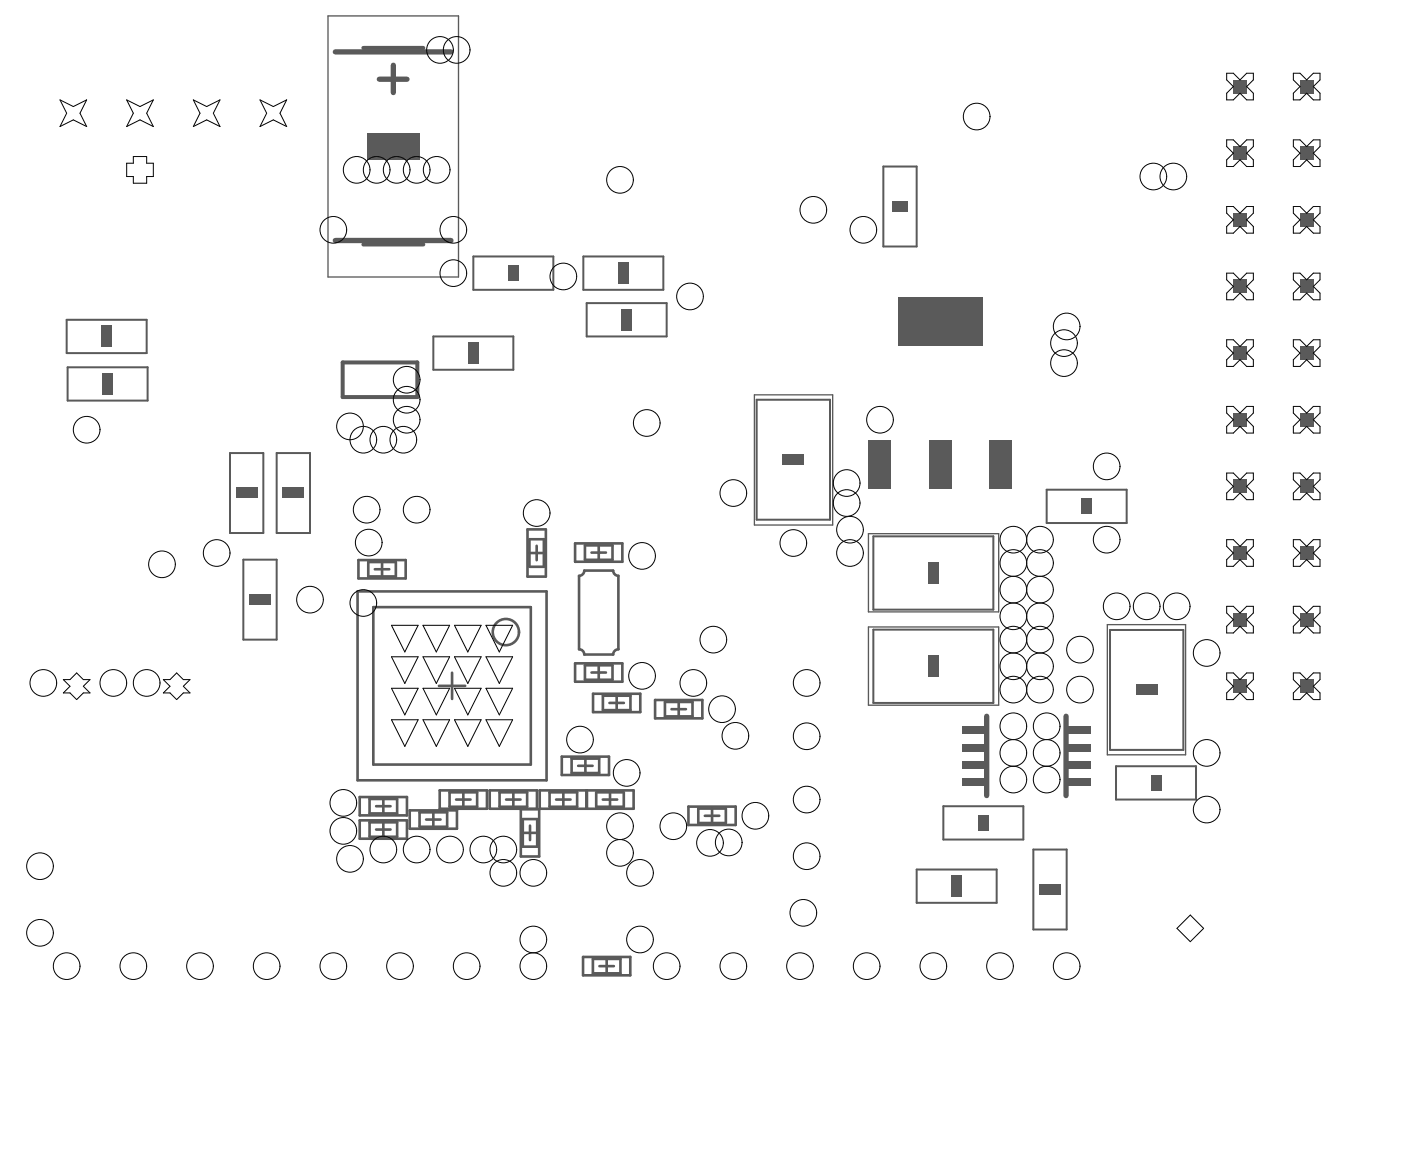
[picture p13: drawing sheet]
<svg xmlns="http://www.w3.org/2000/svg" width="178mm" height="148mm" viewBox="0 0 178 148" stroke-linecap="round" stroke-linejoin="round" font-family="sans-serif">
<path d="M41.6 2h16.6v33.2h-16.6zM95.7 50.1h10v16.6h-10zM110.2 67.8h16.5v9.9h-16.5zM110.2 79.6h16.5v9.9h-16.5zM140.5 79.3h10v16.5h-10z" fill="none" stroke="#5a5a5a" stroke-width=".17"/>
<g fill="none" stroke="#5a5a5a" stroke-width=".25">
<path d="M60.1 32.6h10.1v4.2h-10.1zM74 32.6h10.2v4.2h-10.2zM74.5 38.5h10.1v4.2h-10.1zM112.1 21.1h4.2v10.2h-4.2zM8.5 40.6h10.1v4.2h-10.1zM8.6 46.6h10.1v4.3h-10.1zM29.2 57.5h4.2v10.2h-4.2zM35.1 57.5h4.2v10.2h-4.2zM55 42.7h10.1v4.2h-10.1zM96 50.8h9.3v15.2h-9.3zM30.9 71.1h4.2v10.1h-4.2zM110.8 68.1h15.3v9.3h-15.3z"/>
<path d="M110.8 79.9h15.3v9.3h-15.3zM132.8 62.2h10.2v4.2h-10.2zM140.9 80h9.3v15.2h-9.3zM141.6 97.3h10.2v4.2h-10.2zM116.3 110.4h10.2v4.2h-10.2zM119.7 102.4h10.2v4.2h-10.2zM131.1 107.9h4.3v10.1h-4.3z"/>
</g>
<path d="M46.1 6.1h7.6M46.1 31h7.6M43.5 46h9.5v4.4h-9.5z" fill="none" stroke="#5a5a5a" stroke-width=".51"/>
<path d="M42.6 6.6h14.6M48.1 10.1h3.5M49.9 8.3v3.5M42.6 30.5h14.6M125.2 90.9v10.1M135.3 90.9v10.1" fill="none" stroke="#5a5a5a" stroke-width=".68"/>
<g fill="#5a5a5a">
<path d="M122.1 94.4h2.9v1h-2.9z" fill-rule="evenodd"/>
<path d="M122.1 96.6h2.9v1h-2.9z" fill-rule="evenodd"/>
<path d="M135.5 96.6h3v1h-3z" fill-rule="evenodd"/>
<path d="M135.5 94.4h3v1h-3z" fill-rule="evenodd"/>
<path d="M156.5 86.3h1.7v1.7h-1.7z" fill-rule="evenodd"/>
<path d="M156.5 69.4h1.7v1.7h-1.7z" fill-rule="evenodd"/>
<path d="M156.5 60.9h1.7v1.7h-1.7z" fill-rule="evenodd"/>
<path d="M156.5 52.4h1.7v1.7h-1.7z" fill-rule="evenodd"/>
<path d="M156.5 35.5h1.7v1.7h-1.7z" fill-rule="evenodd"/>
<path d="M156.5 27.1h1.7v1.7h-1.7z" fill-rule="evenodd"/>
<path d="M156.5 18.6h1.7v1.7h-1.7z" fill-rule="evenodd"/>
<path d="M122.1 92.2h2.9v1h-2.9z" fill-rule="evenodd"/>
<path d="M122.1 98.8h2.9v1h-2.9z" fill-rule="evenodd"/>
<path d="M135.5 98.8h3v1h-3z" fill-rule="evenodd"/>
<path d="M135.5 92.2h3v1h-3z" fill-rule="evenodd"/>
<path d="M156.5 77.8h1.7v1.7h-1.7z" fill-rule="evenodd"/>
<path d="M156.5 44h1.7v1.7h-1.7z" fill-rule="evenodd"/>
<path d="M156.5 10.1h1.7v1.7h-1.7z" fill-rule="evenodd"/>
<path d="M165 86.3h1.7v1.7h-1.7z" fill-rule="evenodd"/>
<path d="M165 69.4h1.7v1.7h-1.7z" fill-rule="evenodd"/>
<path d="M165 60.9h1.7v1.7h-1.7z" fill-rule="evenodd"/>
<path d="M165 52.4h1.7v1.7h-1.7z" fill-rule="evenodd"/>
<path d="M165 35.5h1.7v1.7h-1.7z" fill-rule="evenodd"/>
<path d="M165 27.1h1.7v1.7h-1.7z" fill-rule="evenodd"/>
<path d="M165 18.6h1.7v1.7h-1.7z" fill-rule="evenodd"/>
<path d="M110.2 55.9h2.8v6.2h-2.8z" fill-rule="evenodd"/>
<path d="M110.2 55.9h2.8v6.2h-2.8z" fill-rule="evenodd"/>
<path d="M125.6 55.9h2.8v6.2h-2.8z" fill-rule="evenodd"/>
<path d="M117.9 55.9h2.8v6.2h-2.8z" fill-rule="evenodd"/>
<path d="M125.6 55.9h2.8v6.2h-2.8z" fill-rule="evenodd"/>
<path d="M117.9 55.9h2.8v6.2h-2.8z" fill-rule="evenodd"/>
<path d="M165 77.8h1.7v1.7h-1.7z" fill-rule="evenodd"/>
<path d="M165 44h1.7v1.7h-1.7z" fill-rule="evenodd"/>
<path d="M165 10.1h1.7v1.7h-1.7z" fill-rule="evenodd"/>
<path d="M114 37.7h10.6v6.2h-10.6z" fill-rule="evenodd"/>
<path d="M114 37.7h10.6v6.2h-10.6z" fill-rule="evenodd"/>
</g>
<g fill="none" stroke="#5a5a5a" stroke-width=".33">
<path d="M45.4 75.1h24v24h-24zM45.5 71.1h6v2.3h-6zM46.7 71.4h3.5v1.8h-3.5zM47.4 77.1h20v20h-20zM47.6 72.3h1.8M48.5 71.4v1.8M66.9 67.2h2.4v6h-2.4zM67.2 70.2h1.8M67.2 68.5h1.8v3.5h-1.8zM68.1 69.3v1.8M73 69h6v2.3h-6zM74.2 69.2h3.5v1.9h-3.5z"/>
<path d="M75.1 70.2h1.8M76 69.2v1.9M55.7 87.1h3.3M57.4 85.4v3.3M71.3 96.1h6v2.3h-6zM72.5 96.3h3.5v1.8h-3.5zM73 84.2h6v2.4h-6zM73.4 97.2h1.8M74.2 84.5h3.5v1.8h-3.5zM74.3 96.3v1.8M75.1 85.4h1.8M75.3 88.1h6v2.3h-6z"/>
<path d="M76 84.5v1.8M76.5 88.3h3.5v1.9h-3.5zM77.3 89.2h1.9M78.3 88.3v1.9M83.1 88.9h6v2.3h-6zM84.4 89.1h3.5v1.9h-3.5zM85.2 90h1.9M86.1 89.1v1.9M45.7 101.2h5.9v2.3h-5.9zM45.7 104.2h5.9v2.3h-5.9zM46.9 104.4h3.5v1.8h-3.5zM46.9 101.4h3.5v1.9h-3.5z"/>
<path d="M47.7 102.4h1.9M47.7 105.3h1.9M48.6 101.4v1.9M48.6 104.4v1.8M52 102.9h6v2.3h-6zM53.2 103.1h3.5v1.9h-3.5zM54.1 104.1h1.8M55 103.1v1.9M55.8 100.3h6v2.4h-6zM57.1 100.6h3.5v1.8h-3.5zM57.9 101.5h1.8M58.8 100.6v1.8"/>
<path d="M62.1 100.3h6v2.4h-6zM63.4 100.6h3.5v1.8h-3.5zM64.2 101.5h1.9M65.1 100.6v1.8M66.1 102.7h2.3v6h-2.3zM66.3 105.7h1.9M66.3 104h1.9v3.5h-1.9zM67.3 104.8v1.9M68.5 100.3h11.9v2.4h-11.9zM69.7 100.6h3.5v1.8h-3.5zM70.6 101.5h1.8M71.5 100.6v1.8"/>
<path d="M74.4 100.3v2.4M74.5 100.3v2.4M75.7 100.6h3.5v1.8h-3.5zM76.5 101.5h1.8M77.4 100.6v1.8M87.4 102.4h6v2.3h-6zM88.6 102.7h3.5v1.8h-3.5zM89.5 103.6h1.8M90.4 102.7v1.8M74 121.5h6v2.3h-6zM75.2 121.7h3.5v1.9h-3.5zM76.1 122.7h1.8"/>
<path d="M77 121.7v1.9"/>
<circle cx="64.2" cy="80.3" r="1.67"/>
</g>
<g fill="#5a5a5a">
<path d="M13 47.4h1.3v2.7h-1.3z" fill-rule="evenodd"/>
<path d="M12.9 41.4h1.3v2.6h-1.3z" fill-rule="evenodd"/>
<path d="M31.6 75.5h2.7v1.3h-2.7z" fill-rule="evenodd"/>
<path d="M78.9 39.2h1.3v2.7h-1.3z" fill-rule="evenodd"/>
<path d="M113.2 25.5h2v1.4h-2z" fill-rule="evenodd"/>
<path d="M124.1 103.5h1.4v2h-1.4z" fill-rule="evenodd"/>
<path d="M59.4 43.5h1.3v2.7h-1.3z" fill-rule="evenodd"/>
<path d="M99.3 57.7h2.7v1.3h-2.7z" fill-rule="evenodd"/>
<path d="M117.8 83.2h1.3v2.7h-1.3z" fill-rule="evenodd"/>
<path d="M117.8 71.4h1.3v2.7h-1.3z" fill-rule="evenodd"/>
<path d="M120.7 111.2h1.4v2.7h-1.4z" fill-rule="evenodd"/>
<path d="M137.2 63.3h1.4v2h-1.4z" fill-rule="evenodd"/>
<path d="M30 61.9h2.6v1.4h-2.6z" fill-rule="evenodd"/>
<path d="M35.9 61.9h2.7v1.4h-2.7z" fill-rule="evenodd"/>
<path d="M78.4 33.3h1.4v2.7h-1.4z" fill-rule="evenodd"/>
<path d="M64.5 33.7h1.3v2h-1.3z" fill-rule="evenodd"/>
<path d="M144.2 86.9h2.7v1.4h-2.7z" fill-rule="evenodd"/>
<path d="M46.5 16.9h6.7v3.4h-6.7z" fill-rule="evenodd"/>
<path d="M131.9 112.3h2.7v1.3h-2.7z" fill-rule="evenodd"/>
<path d="M146 98.4h1.4v2h-1.4z" fill-rule="evenodd"/>
</g>
<path d="M73.5 73.1a.67 .67 0 0 0 .7-.7h3.6a.67 .67 0 0 0 .7 .7v9.3a.67 .67 0 0 0-.7 .7h-3.6a.67 .67 0 0 0-.7-.7z" fill="none" stroke="#5a5a5a" stroke-width=".33"/>
<g fill="none" stroke="#000" stroke-width=".13">
<path d="M7.6 12.7l1.7 .8 1.7-.8-.8 1.7 .8 1.7-1.7-.9-1.7 .9 .9-1.7zM16.1 12.7l1.7 .8 1.7-.8-.9 1.7 .9 1.7-1.7-.9-1.7 .9 .8-1.7zM24.5 12.7l1.7 .8 1.7-.8-.8 1.7 .8 1.7-1.7-.9-1.7 .9 .9-1.7zM33 12.7l1.7 .8 1.7-.8-.9 1.7 .9 1.7-1.7-.9-1.7 .9 .8-1.7zM155.7 9.3h.8l.9 .8 .8-.8h.9v.8l-.9 .9 .9 .8v.9h-.9l-.8-.9-.9 .9h-.8v-.9l.8-.8-.8-.9zM155.7 17.8h.8l.9 .8 .8-.8h.9v.8l-.9 .9 .9 .8v.8h-.9l-.8-.8-.9 .8h-.8v-.8l.8-.8-.8-.9zM164.1 9.3h.9l.8 .8 .9-.8h.8v.8l-.8 .9 .8 .8v.9h-.8l-.9-.9-.8 .9h-.9v-.9l.9-.8-.9-.9zM164.1 17.8h.9l.8 .8 .9-.8h.8v.8l-.8 .9 .8 .8v.8h-.8l-.9-.8-.8 .8h-.9v-.8l.9-.8-.9-.9zM16.1 20.7h.8v-.8h1.7v.8h.9v1.7h-.9v.9h-1.7v-.9h-.8zM155.7 26.2h.8l.9 .9 .8-.9h.9v.9l-.9 .8 .9 .9v.8h-.9l-.8-.8-.9 .8h-.8v-.8l.8-.9-.8-.8zM155.7 34.7h.8l.9 .8 .8-.8h.9v.8l-.9 .9 .9 .8v.9h-.9l-.8-.9-.9 .9h-.8v-.9l.8-.8-.8-.9zM164.1 26.2h.9l.8 .9 .9-.9h.8v.9l-.8 .8 .8 .9v.8h-.8l-.9-.8-.8 .8h-.9v-.8l.9-.9-.9-.8z"/>
<path d="M164.1 34.7h.9l.8 .8 .9-.8h.8v.8l-.8 .9 .8 .8v.9h-.8l-.9-.9-.8 .9h-.9v-.9l.9-.8-.9-.9zM155.7 51.6h.8l.9 .8 .8-.8h.9v.8l-.9 .9 .9 .8v.9h-.9l-.8-.9-.9 .9h-.8v-.9l.8-.8-.8-.9zM155.7 43.1h.8l.9 .9 .8-.9h.9v.9l-.9 .8 .9 .9v.8h-.9l-.8-.8-.9 .8h-.8v-.8l.8-.9-.8-.8zM164.1 43.1h.9l.8 .9 .9-.9h.8v.9l-.8 .8 .8 .9v.8h-.8l-.9-.8-.8 .8h-.9v-.8l.9-.9-.9-.8zM164.1 51.6h.9l.8 .8 .9-.8h.8v.8l-.8 .9 .8 .8v.9h-.8l-.9-.9-.8 .9h-.9v-.9l.9-.8-.9-.9zM49.7 79.4h3.4l-1.7 3.4zM53.7 79.4h3.4l-1.7 3.4zM57.7 79.4h3.4l-1.7 3.4zM61.7 79.4h3.4l-1.7 3.4zM155.7 60.1h.8l.9 .8 .8-.8h.9v.8l-.9 .9 .9 .8v.8h-.9l-.8-.8-.9 .8h-.8v-.8l.8-.8-.8-.9zM155.7 68.5h.8l.9 .9 .8-.9h.9v.9l-.9 .8 .9 .9v.8h-.9l-.8-.8-.9 .8h-.8v-.8l.8-.9-.8-.8zM155.7 77h.8l.9 .8 .8-.8h.9v.8l-.9 .9 .9 .8v.9h-.9l-.8-.9-.9 .9h-.8v-.9l.8-.8-.8-.9z"/>
<path d="M164.1 60.1h.9l.8 .8 .9-.8h.8v.8l-.8 .9 .8 .8v.8h-.8l-.9-.8-.8 .8h-.9v-.8l.9-.8-.9-.9zM164.1 68.5h.9l.8 .9 .9-.9h.8v.9l-.8 .8 .8 .9v.8h-.8l-.9-.8-.8 .8h-.9v-.8l.9-.9-.9-.8zM164.1 77h.9l.8 .8 .9-.8h.8v.8l-.8 .9 .8 .8v.9h-.8l-.9-.9-.8 .9h-.9v-.9l.9-.8-.9-.9zM8 86.3h.9l.8-.9 .9 .9h.8l-.8 .8 .8 .9h-.8l-.9 .8-.8-.8h-.9l.9-.9zM20.7 86.3h.9l.8-.9 .9 .9h.8l-.8 .8 .8 .9h-.8l-.9 .8-.8-.8h-.9l.9-.9zM49.7 91.4h3.4l-1.7 3.4zM49.7 87.4h3.4l-1.7 3.4zM49.7 83.4h3.4l-1.7 3.4zM53.7 91.4h3.4l-1.7 3.4zM53.7 83.4h3.4l-1.7 3.4zM53.7 87.4h3.4l-1.7 3.4zM57.7 91.4h3.4l-1.7 3.4z"/>
<path d="M57.7 87.4h3.4l-1.7 3.4zM57.7 83.4h3.4l-1.7 3.4zM61.7 91.4h3.4l-1.7 3.4zM61.7 87.4h3.4l-1.7 3.4zM61.7 83.4h3.4l-1.7 3.4zM155.7 85.4h.8l.9 .9 .8-.9h.9v.9l-.9 .8 .9 .9v.8h-.9l-.8-.8-.9 .8h-.8v-.8l.8-.9-.8-.8zM164.1 85.4h.9l.8 .9 .9-.9h.8v.9l-.8 .8 .8 .9v.8h-.8l-.9-.8-.8 .8h-.9v-.8l.9-.9-.9-.8zM149.4 117.9l1.7-1.7 1.7 1.7-1.7 1.7z"/>
<circle cx="55.8" cy="6.3" r="1.69"/>
<circle cx="58" cy="6.3" r="1.69"/>
<circle cx="123.9" cy="14.8" r="1.69"/>
<circle cx="42.3" cy="29.2" r="1.69"/>
<circle cx="45.3" cy="21.6" r="1.69"/>
<circle cx="47.8" cy="21.6" r="1.69"/>
<circle cx="50.3" cy="21.6" r="1.69"/>
<circle cx="52.9" cy="21.6" r="1.69"/>
<circle cx="55.4" cy="21.6" r="1.69"/>
<circle cx="57.5" cy="34.7" r="1.69"/>
<circle cx="57.5" cy="29.2" r="1.69"/>
<circle cx="71.5" cy="35.1" r="1.69"/>
<circle cx="78.7" cy="22.8" r="1.69"/>
<circle cx="87.6" cy="37.6" r="1.69"/>
<circle cx="103.2" cy="26.6" r="1.69"/>
<circle cx="109.6" cy="29.2" r="1.69"/>
<circle cx="146.4" cy="22.4" r="1.69"/>
<circle cx="148.9" cy="22.4" r="1.69"/>
<circle cx="11" cy="54.6" r="1.69"/>
<circle cx="44.4" cy="54.1" r="1.69"/>
<circle cx="46.1" cy="55.8" r="1.69"/>
<circle cx="48.6" cy="55.8" r="1.69"/>
<circle cx="51.2" cy="55.8" r="1.69"/>
<circle cx="51.6" cy="48.2" r="1.69"/>
<circle cx="51.6" cy="53.3" r="1.69"/>
<circle cx="51.6" cy="50.8" r="1.69"/>
<circle cx="82.1" cy="53.7" r="1.69"/>
<circle cx="111.7" cy="53.3" r="1.69"/>
<circle cx="135" cy="46.1" r="1.69"/>
<circle cx="135" cy="43.6" r="1.69"/>
<circle cx="135.4" cy="41.4" r="1.69"/>
<circle cx="140.4" cy="59.2" r="1.69"/>
<circle cx="20.6" cy="71.6" r="1.69"/>
<circle cx="27.5" cy="70.2" r="1.69"/>
<circle cx="39.3" cy="76.1" r="1.69"/>
<circle cx="46.1" cy="76.6" r="1.69"/>
<circle cx="46.5" cy="64.7" r="1.69"/>
<circle cx="46.8" cy="68.9" r="1.69"/>
<circle cx="52.9" cy="64.7" r="1.69"/>
<circle cx="68.1" cy="65.1" r="1.69"/>
<circle cx="81.5" cy="70.6" r="1.69"/>
<circle cx="93.1" cy="62.6" r="1.69"/>
<circle cx="100.7" cy="68.9" r="1.69"/>
<circle cx="107.5" cy="61.3" r="1.69"/>
<circle cx="107.5" cy="63.9" r="1.69"/>
<circle cx="107.9" cy="70.2" r="1.69"/>
<circle cx="107.9" cy="67.3" r="1.69"/>
<circle cx="128.6" cy="78.2" r="1.69"/>
<circle cx="128.6" cy="68.5" r="1.69"/>
<circle cx="128.6" cy="74.9" r="1.69"/>
<circle cx="128.6" cy="71.5" r="1.69"/>
<circle cx="132" cy="78.2" r="1.69"/>
<circle cx="132" cy="68.5" r="1.69"/>
<circle cx="132" cy="74.9" r="1.69"/>
<circle cx="132" cy="71.5" r="1.69"/>
<circle cx="140.4" cy="68.5" r="1.69"/>
<circle cx="141.7" cy="77" r="1.69"/>
<circle cx="145.5" cy="77" r="1.69"/>
<circle cx="149.3" cy="77" r="1.69"/>
<circle cx="5.5" cy="86.7" r="1.69"/>
<circle cx="14.4" cy="86.7" r="1.69"/>
<circle cx="18.6" cy="86.7" r="1.69"/>
<circle cx="73.6" cy="93.9" r="1.69"/>
<circle cx="79.5" cy="98.1" r="1.69"/>
<circle cx="81.5" cy="85.8" r="1.69"/>
<circle cx="88" cy="86.7" r="1.69"/>
<circle cx="90.5" cy="81.2" r="1.69"/>
<circle cx="91.6" cy="90" r="1.69"/>
<circle cx="93.3" cy="93.4" r="1.69"/>
<circle cx="102.4" cy="93.5" r="1.69"/>
<circle cx="102.4" cy="86.7" r="1.69"/>
<circle cx="128.6" cy="99" r="1.69"/>
<circle cx="128.6" cy="87.6" r="1.69"/>
<circle cx="128.6" cy="81.2" r="1.69"/>
<circle cx="128.6" cy="95.6" r="1.69"/>
<circle cx="128.6" cy="84.6" r="1.69"/>
<circle cx="128.6" cy="92.2" r="1.69"/>
<circle cx="132" cy="81.2" r="1.69"/>
<circle cx="132" cy="87.6" r="1.69"/>
<circle cx="132" cy="84.6" r="1.69"/>
<circle cx="132.8" cy="99" r="1.69"/>
<circle cx="132.8" cy="95.6" r="1.69"/>
<circle cx="132.8" cy="92.2" r="1.69"/>
<circle cx="137.1" cy="87.6" r="1.69"/>
<circle cx="137.1" cy="82.5" r="1.69"/>
<circle cx="153.1" cy="82.9" r="1.69"/>
<circle cx="153.1" cy="95.6" r="1.69"/>
<circle cx="5.1" cy="118.4" r="1.69"/>
<circle cx="5.1" cy="110" r="1.69"/>
<circle cx="43.6" cy="105.5" r="1.69"/>
<circle cx="43.6" cy="101.9" r="1.69"/>
<circle cx="44.4" cy="109" r="1.69"/>
<circle cx="48.6" cy="107.9" r="1.69"/>
<circle cx="52.9" cy="107.9" r="1.69"/>
<circle cx="57.1" cy="107.9" r="1.69"/>
<circle cx="61.3" cy="107.9" r="1.69"/>
<circle cx="63.9" cy="110.8" r="1.69"/>
<circle cx="63.9" cy="107.9" r="1.69"/>
<circle cx="67.7" cy="119.3" r="1.69"/>
<circle cx="67.7" cy="110.8" r="1.69"/>
<circle cx="78.7" cy="108.3" r="1.69"/>
<circle cx="78.7" cy="104.9" r="1.69"/>
<circle cx="81.2" cy="119.3" r="1.69"/>
<circle cx="81.2" cy="110.8" r="1.69"/>
<circle cx="85.5" cy="104.9" r="1.69"/>
<circle cx="90.1" cy="107" r="1.69"/>
<circle cx="92.5" cy="107" r="1.69"/>
<circle cx="95.9" cy="103.6" r="1.69"/>
<circle cx="102" cy="115.9" r="1.69"/>
<circle cx="102.4" cy="108.7" r="1.69"/>
<circle cx="102.4" cy="101.5" r="1.69"/>
<circle cx="153.1" cy="102.8" r="1.69"/>
<circle cx="8.5" cy="122.7" r="1.69"/>
<circle cx="16.9" cy="122.7" r="1.69"/>
<circle cx="25.4" cy="122.7" r="1.69"/>
<circle cx="33.8" cy="122.7" r="1.69"/>
<circle cx="42.3" cy="122.7" r="1.69"/>
<circle cx="50.8" cy="122.7" r="1.69"/>
<circle cx="59.2" cy="122.7" r="1.69"/>
<circle cx="67.7" cy="122.7" r="1.69"/>
<circle cx="84.6" cy="122.7" r="1.69"/>
<circle cx="93.1" cy="122.7" r="1.69"/>
<circle cx="101.5" cy="122.7" r="1.69"/>
<circle cx="110" cy="122.7" r="1.69"/>
<circle cx="118.4" cy="122.7" r="1.69"/>
<circle cx="126.9" cy="122.7" r="1.69"/>
<circle cx="135.4" cy="122.7" r="1.69"/>
</g>
</svg>
